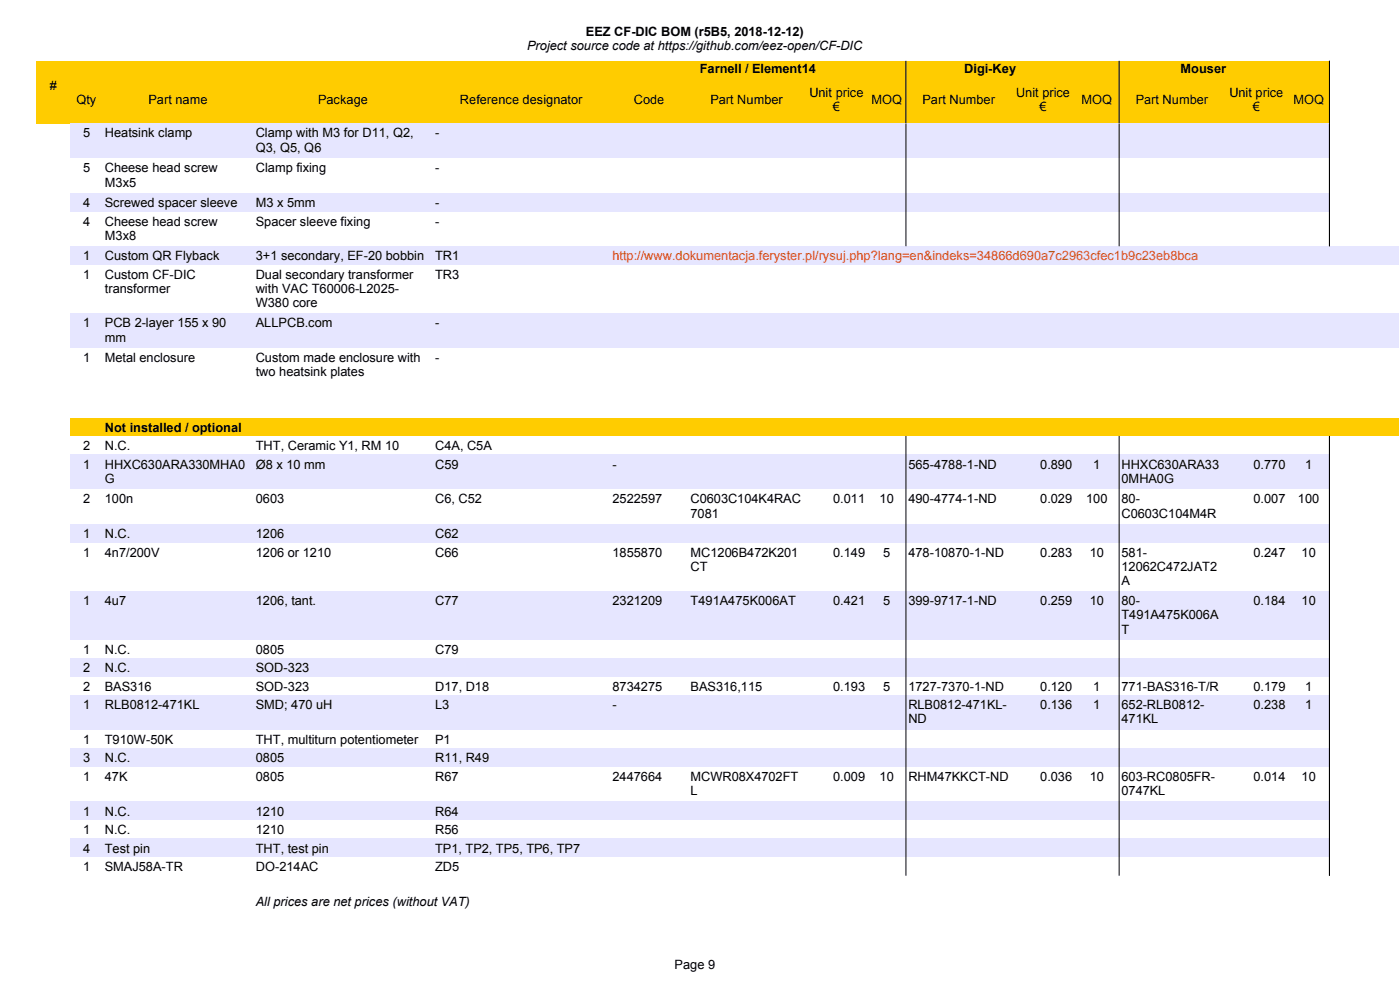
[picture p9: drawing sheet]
<svg xmlns="http://www.w3.org/2000/svg" width="297mm" height="210mm" viewBox="0 0 297 210" stroke-linecap="round" stroke-linejoin="round" font-family="sans-serif">
<defs><g id="words">
<g font-size="2.7">
<text x="111.8" y="10.6">Project source code at https://github.com/eez-open/CF-DIC</text>
<text x="124.3" y="7.5">EEZ CF-DIC BOM (r5B5, 2018-12-12)</text>
<text x="148.4" y="15.4">Farnell / Element14</text>
<text x="204.5" y="15.4">Digi-Key</text>
<text x="250.4" y="15.4">Mouser</text>
<text x="10.5" y="19">#</text>
<text x="16.2" y="22.1">Qty</text>
<text x="31.5" y="22.1">Part name</text>
<text x="67.5" y="22.1">Package</text>
<text x="97.5" y="22.1">Reference designator</text>
<text x="134.4" y="22.1">Code</text>
<text x="150.7" y="22.1">Part Number</text>
<text x="171.7" y="20.5">Unit price</text>
<text x="176.6" y="23.6">€</text>
<text x="184.8" y="22.1">MOQ</text>
<text x="195.6" y="22.1">Part Number</text>
<text x="215.5" y="20.5">Unit price</text>
<text x="220.5" y="23.6">€</text>
<text x="229.4" y="22.1">MOQ</text>
<text x="240.9" y="22.1">Part Number</text>
<text x="260.7" y="20.5">Unit price</text>
<text x="265.7" y="23.6">€</text>
<text x="274.3" y="22.1">MOQ</text>
<text x="17.6" y="29.1">5</text>
<text x="22.2" y="29.1">Heatsink clamp</text>
<text x="54.3" y="29.1">Clamp with M3 for D11, Q2,</text>
<text x="92.3" y="29.1">-</text>
<text x="54.3" y="32.2">Q3, Q5, Q6</text>
<text x="17.6" y="36.5">5</text>
<text x="22.2" y="36.5">Cheese head screw</text>
<text x="22.2" y="39.5">M3x5</text>
<text x="54.3" y="36.5">Clamp fixing</text>
<text x="92.3" y="36.5">-</text>
<text x="17.6" y="43.9">4</text>
<text x="17.6" y="47.8">4</text>
<text x="22.2" y="43.9">Screwed spacer sleeve</text>
<text x="22.2" y="47.8">Cheese head screw</text>
<text x="54.3" y="43.9">M3 x 5mm</text>
<text x="54.3" y="47.8">Spacer sleeve fixing</text>
<text x="92.3" y="43.9">-</text>
<text x="92.3" y="47.8">-</text>
<text x="22.2" y="50.8">M3x8</text>
<text x="17.6" y="55.2">1</text>
<text x="17.6" y="59.1">1</text>
<text x="22.2" y="55.2">Custom QR Flyback</text>
<text x="22.2" y="59.1">Custom CF-DIC</text>
<text x="54.3" y="55.2">3+1 secondary, EF-20 bobbin</text>
<text x="54.3" y="59.1">Dual secondary transformer</text>
<text x="92.3" y="55.2">TR1</text>
<text x="92.3" y="59.1">TR3</text>
<text x="22.2" y="62.1">transformer</text>
<text x="54.3" y="62.1">with VAC T60006-L2025-</text>
<text x="54.3" y="65.2">W380 core</text>
<text x="17.6" y="69.4">1</text>
<text x="22.2" y="69.4">PCB 2-layer 155 x 90</text>
<text x="54.3" y="69.4">ALLPCB.com</text>
<text x="92.3" y="69.4">-</text>
<text x="17.6" y="76.8">1</text>
<text x="22.2" y="76.8">Metal enclosure</text>
<text x="22.2" y="72.4">mm</text>
<text x="54.3" y="76.8">Custom made enclosure with</text>
<text x="92.3" y="76.8">-</text>
<text x="54.3" y="79.8">two heatsink plates</text>
<text x="17.6" y="95.4">2</text>
<text x="22.2" y="91.5">Not installed / optional</text>
<text x="22.2" y="95.4">N.C.</text>
<text x="54.3" y="95.4">THT, Ceramic Y1, RM 10</text>
<text x="92.3" y="95.4">C4A, C5A</text>
<text x="17.6" y="99.3">1</text>
<text x="22.2" y="99.3">HHXC630ARA330MHA0</text>
<text x="54.3" y="99.3">Ø8 x 10 mm</text>
<text x="92.3" y="99.3">C59</text>
<text x="129.9" y="99.3">-</text>
<text x="192.7" y="99.3">565-4788-1-ND</text>
<text x="220.6" y="99.3">0.890</text>
<text x="231.9" y="99.3">1</text>
<text x="237.8" y="99.3">HHXC630ARA33</text>
<text x="265.9" y="99.3">0.770</text>
<text x="276.8" y="99.3">1</text>
<text x="17.6" y="106.7">2</text>
<text x="22.2" y="106.7">100n</text>
<text x="22.2" y="102.3">G</text>
<text x="54.3" y="106.7">0603</text>
<text x="92.3" y="106.7">C6, C52</text>
<text x="129.9" y="106.7">2522597</text>
<text x="146.5" y="106.7">C0603C104K4RAC</text>
<text x="176.7" y="106.7">0.011</text>
<text x="186.5" y="106.7">10</text>
<text x="192.7" y="106.7">490-4774-1-ND</text>
<text x="220.6" y="106.7">0.029</text>
<text x="230.4" y="106.7">100</text>
<text x="237.8" y="102.3">0MHA0G</text>
<text x="237.8" y="106.7">80-</text>
<text x="265.9" y="106.7">0.007</text>
<text x="275.3" y="106.7">100</text>
<text x="146.5" y="109.7">7081</text>
<text x="237.8" y="109.7">C0603C104M4R</text>
<text x="17.6" y="114.1">1</text>
<text x="17.6" y="118">1</text>
<text x="22.2" y="114.1">N.C.</text>
<text x="22.2" y="118">4n7/200V</text>
<text x="54.3" y="114.1">1206</text>
<text x="54.3" y="118">1206 or 1210</text>
<text x="92.3" y="114.1">C62</text>
<text x="92.3" y="118">C66</text>
<text x="129.9" y="118">1855870</text>
<text x="146.5" y="118">MC1206B472K201</text>
<text x="176.7" y="118">0.149</text>
<text x="187.3" y="118">5</text>
<text x="192.7" y="118">478-10870-1-ND</text>
<text x="220.6" y="118">0.283</text>
<text x="231.1" y="118">10</text>
<text x="237.8" y="118">581-</text>
<text x="265.9" y="118">0.247</text>
<text x="276.1" y="118">10</text>
<text x="146.5" y="121">CT</text>
<text x="237.8" y="121">12062C472JAT2</text>
<text x="237.8" y="124">A</text>
<text x="17.6" y="128.3">1</text>
<text x="22.2" y="128.3">4u7</text>
<text x="54.3" y="128.3">1206, tant.</text>
<text x="92.3" y="128.3">C77</text>
<text x="129.9" y="128.3">2321209</text>
<text x="146.5" y="128.3">T491A475K006AT</text>
<text x="176.7" y="128.3">0.421</text>
<text x="187.3" y="128.3">5</text>
<text x="192.7" y="128.3">399-9717-1-ND</text>
<text x="220.6" y="128.3">0.259</text>
<text x="231.1" y="128.3">10</text>
<text x="237.8" y="128.3">80-</text>
<text x="237.8" y="131.3">T491A475K006A</text>
<text x="265.9" y="128.3">0.184</text>
<text x="276.1" y="128.3">10</text>
<text x="237.8" y="134.3">T</text>
<text x="17.6" y="138.6">1</text>
<text x="17.6" y="142.5">2</text>
<text x="22.2" y="138.6">N.C.</text>
<text x="22.2" y="142.5">N.C.</text>
<text x="54.3" y="138.6">0805</text>
<text x="54.3" y="142.5">SOD-323</text>
<text x="92.3" y="138.6">C79</text>
<text x="17.6" y="146.4">2</text>
<text x="22.2" y="146.4">BAS316</text>
<text x="54.3" y="146.4">SOD-323</text>
<text x="92.3" y="146.4">D17, D18</text>
<text x="129.9" y="146.4">8734275</text>
<text x="146.5" y="146.4">BAS316,115</text>
<text x="176.7" y="146.4">0.193</text>
<text x="187.3" y="146.4">5</text>
<text x="192.7" y="146.4">1727-7370-1-ND</text>
<text x="220.6" y="146.4">0.120</text>
<text x="231.9" y="146.4">1</text>
<text x="237.8" y="146.4">771-BAS316-T/R</text>
<text x="265.9" y="146.4">0.179</text>
<text x="276.8" y="146.4">1</text>
<text x="17.6" y="150.3">1</text>
<text x="22.2" y="150.3">RLB0812-471KL</text>
<text x="54.3" y="150.3">SMD; 470 uH</text>
<text x="92.3" y="150.3">L3</text>
<text x="129.9" y="150.3">-</text>
<text x="192.7" y="150.3">RLB0812-471KL-</text>
<text x="192.7" y="153.4">ND</text>
<text x="220.6" y="150.3">0.136</text>
<text x="231.9" y="150.3">1</text>
<text x="237.8" y="150.3">652-RLB0812-</text>
<text x="237.8" y="153.4">471KL</text>
<text x="265.9" y="150.3">0.238</text>
<text x="276.8" y="150.3">1</text>
<text x="17.6" y="157.7">1</text>
<text x="17.6" y="161.6">3</text>
<text x="22.2" y="157.7">T910W-50K</text>
<text x="22.2" y="161.6">N.C.</text>
<text x="54.3" y="157.7">THT, multiturn potentiometer</text>
<text x="54.3" y="161.6">0805</text>
<text x="92.3" y="157.7">P1</text>
<text x="92.3" y="161.6">R11, R49</text>
<text x="17.6" y="165.5">1</text>
<text x="22.2" y="165.5">47K</text>
<text x="54.3" y="165.5">0805</text>
<text x="92.3" y="165.5">R67</text>
<text x="129.9" y="165.5">2447664</text>
<text x="146.5" y="165.5">MCWR08X4702FT</text>
<text x="176.7" y="165.5">0.009</text>
<text x="186.5" y="165.5">10</text>
<text x="192.7" y="165.5">RHM47KKCT-ND</text>
<text x="220.6" y="165.5">0.036</text>
<text x="231.1" y="165.5">10</text>
<text x="237.8" y="165.5">603-RC0805FR-</text>
<text x="265.9" y="165.5">0.014</text>
<text x="276.1" y="165.5">10</text>
<text x="17.6" y="172.9">1</text>
<text x="22.2" y="172.9">N.C.</text>
<text x="54.3" y="172.9">1210</text>
<text x="92.3" y="172.9">R64</text>
<text x="146.5" y="168.6">L</text>
<text x="237.8" y="168.6">0747KL</text>
<text x="17.6" y="176.8">1</text>
<text x="22.2" y="176.8">N.C.</text>
<text x="54.3" y="176.8">1210</text>
<text x="92.3" y="176.8">R56</text>
<text x="17.6" y="180.8">4</text>
<text x="17.6" y="184.7">1</text>
<text x="22.2" y="180.8">Test pin</text>
<text x="22.2" y="184.7">SMAJ58A-TR</text>
<text x="54.3" y="180.8">THT, test pin</text>
<text x="54.3" y="184.7">DO-214AC</text>
<text x="92.3" y="180.8">TP1, TP2, TP5, TP6, TP7</text>
<text x="92.3" y="184.7">ZD5</text>
<text x="54.3" y="192.1">All prices are net prices (without VAT)</text>
<text x="143.1" y="205.3">Page 9</text>
</g>
<text font-size="2.7" fill="#dd4814" x="129.9" y="55.2">http://www.dokumentacja.feryster.pl/rysuj.php?lang=en&amp;indeks=34866d690a7c2963cfec1b9c23eb8bca</text>
</g></defs>
<path d="M7.6 12.9h274.3v13.2h-274.3z" fill-rule="evenodd" fill="#fc0"/>
<path d="M192.1 12.9v13.3M237.4 12.9v13.3M282 12.9v13.3" fill="none" stroke="#000" stroke-width=".21"/>
<g fill="#e6e6ff">
<path d="M14.9 26.1h267v7.4h-267z" fill-rule="evenodd"/>
<path d="M14.9 40.9h267v3.9h-267z" fill-rule="evenodd"/>
<path d="M14.9 52.2h281.7v3.9h-281.7z" fill-rule="evenodd"/>
<path d="M14.9 66.4h281.7v7.4h-281.7z" fill-rule="evenodd"/>
</g>
<path d="M14.9 88.7h281.7v3.7h-281.7z" fill-rule="evenodd" fill="#fc0"/>
<g fill="#e6e6ff">
<path d="M14.9 96.3h267v7.4h-267z" fill-rule="evenodd"/>
<path d="M14.9 111h267v4h-267z" fill-rule="evenodd"/>
<path d="M14.9 125.3h267v10.3h-267z" fill-rule="evenodd"/>
<path d="M14.9 139.5h267v3.9h-267z" fill-rule="evenodd"/>
<path d="M14.9 147.3h267v7.4h-267z" fill-rule="evenodd"/>
<path d="M14.9 158.6h267v3.9h-267z" fill-rule="evenodd"/>
<path d="M14.9 169.9h267v3.9h-267z" fill-rule="evenodd"/>
<path d="M14.9 177.8h267v3.9h-267z" fill-rule="evenodd"/>
</g>
<path d="M192.1 26.2v26M237.4 26.2v26M282 26.2v26M192.1 92.4v93.2M237.4 92.4v93.2M282 92.4v93.2" fill="none" stroke="#000" stroke-width=".21"/>
<use href="#words"/>
</svg>
